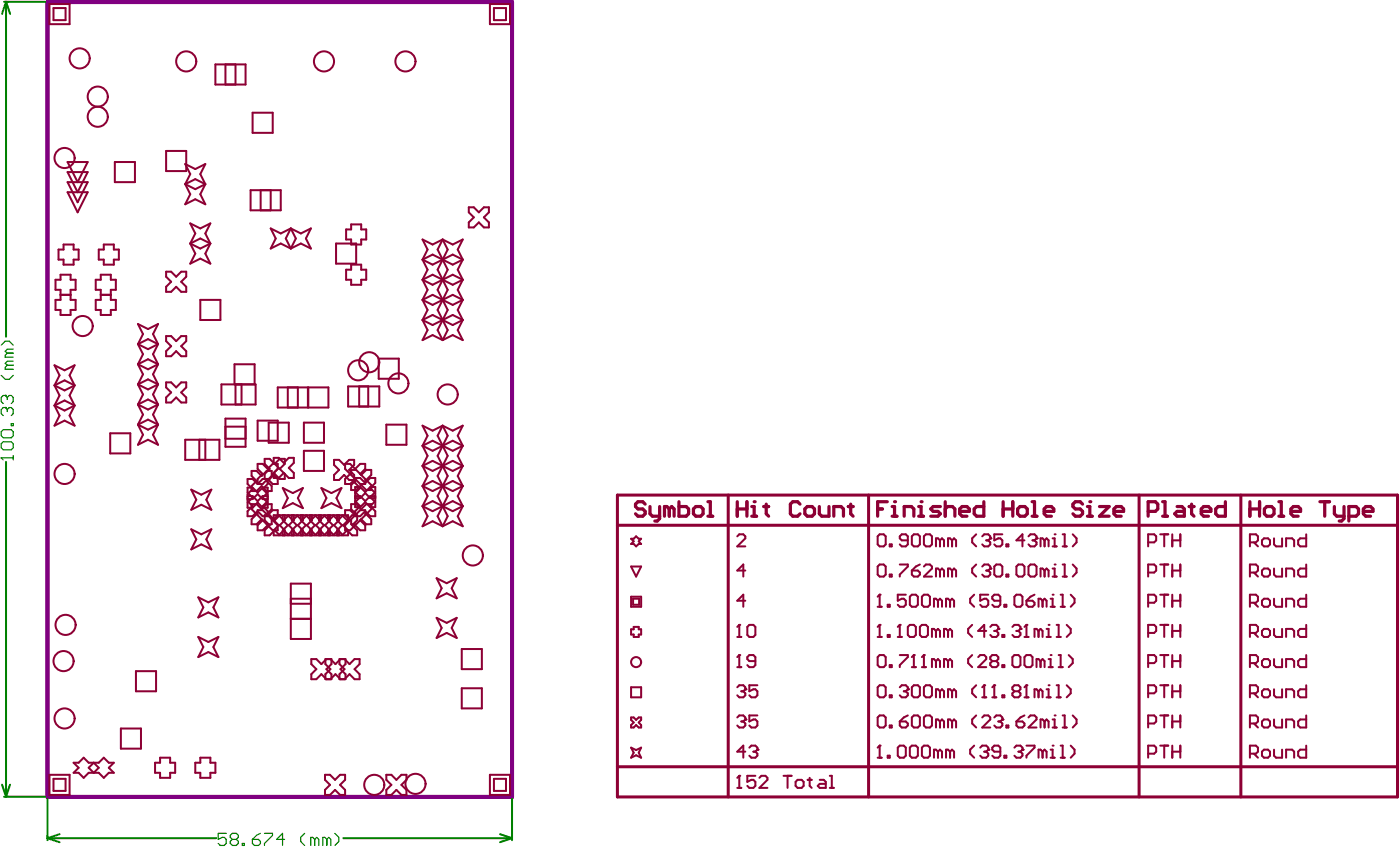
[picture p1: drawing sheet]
<svg xmlns="http://www.w3.org/2000/svg" width="589mm" height="356mm" viewBox="0 0 589 356" stroke-linecap="round" stroke-linejoin="round" font-family="sans-serif">
<path d="M20 .9h195.3v334h-195.3z" fill="none" stroke="#800080" stroke-width="1.7"/>
<path d="M20 .9h195.3v334h-195.3z" fill="none" stroke="#800080" stroke-width=".85"/>
<g fill="none" stroke="#008000" stroke-width=".85">
<path d="M1.7 .8h17.3M2.5 .8l-1.7 5M2.5 .8v140.7M2.5 .8l1.7 5M2.5 194.1v140.7M.8 329.7l1.7 5.1M1.7 334.8h17.3M4.2 329.7l-1.7 5.1M20 335.7v17.3M215.3 335.7v17.3M20 352.2h70.9M20 352.2l5 1.7"/>
<path d="M25 350.5l-5 1.7M144.4 352.2h70.9M210.3 350.5l5 1.7M215.3 352.2l-5 1.7"/>
</g>
<path d="M.5 192.4h5.1M5.6 191.5v1.7" fill="none" stroke="#008000" stroke-width=".51"/>
<circle cx=".5" cy="192.4" r=".25" fill="#008000"/>
<path d="M2.2 171.2h-.8l-.9 .9v1.7l.9 .8M4.7 178h.9v.8h-.9zM.5 192.4l.9 .8M.5 186.5l.9-.9h3.3l.9 .9v1.6l-.9 .9h-3.3l-.9-.9zM.5 181.4l.9-.9h3.3l.9 .9v1.7l-.9 .8h-3.3l-.9-.8z" fill="none" stroke="#008000" stroke-width=".51"/>
<circle cx="2.2" cy="171.2" r=".25" fill="#008000"/>
<path d="M2.2 171.2l.8 .9M2.2 166.2h-.8l-.9 .8v1.7l.9 .8M3 172.1v.8M3 172.1l.9-.9h.8l.9 .9v1.7l-.9 .8" fill="none" stroke="#008000" stroke-width=".51"/>
<circle cx="2.2" cy="166.2" r=".25" fill="#008000"/>
<g fill="none" stroke="#008000" stroke-width=".51">
<path d="M.5 157.7l1.7 1.7h1.7l1.7-1.7M.5 145l1.7-1.7h1.7l1.7 1.7M3 153.5l-.8 .8v.9h3.4M3 148.4l-.8 .9v.8h3.4M3 153.5h2.6M3 148.4h2.6M5.6 151.8h-2.6l-.8 .8 .8 .9M5.6 146.7h-2.6l-.8 .9 .8 .8M2.2 166.2l.8 .8M3 167v.9M3 167l.9-.8h.8l.9 .8v1.7l-.9 .8M95.2 350.2h-3.4v2.5l1.7-.9h.8l.9 .9v1.7l-.9 .8h-1.7l-.8-.8"/>
<path d="M97.7 352.7l-.9-.9v-.8l.9-.8h1.7l.8 .8v.8l-.8 .9M97.7 352.7l-.9 .8v.9l.9 .8h1.7l.8-.8v-.9l-.8-.8M97.7 352.7h1.7M101.9 354.4h.9v.8h-.9zM106.1 352.7h2.6l.8 .8v.9l-.8 .8h-1.7l-.9-.8zM109.5 350.2l-1.7 .8-1.7 1.7M111.2 350.2h3.4v.8l-3.4 3.4v.8M119.7 352.7h-3.4l2.5-2.5v5M128.1 350.2l-1.7 1.6v1.7l1.7 1.7M132.4 352.7l-.9-.9h-.8v3.4M132.4 352.7v2.5M132.4 352.7l.8-.9 .9 .9v2.5"/>
<path d="M137.4 352.7l-.8-.9h-.9v3.4M137.4 352.7v2.5M137.4 352.7l.9-.9 .8 .9v2.5M140.8 350.2l1.7 1.6v1.7l-1.7 1.7"/>
</g>
<g fill="none" stroke="#8d0034" stroke-width=".85">
<path d="M20.8 1.7h8.5v8.5h-8.5zM22.5 3.4h5.1v5.1h-5.1zM206 1.7h8.5v8.5h-8.5zM207.7 3.4h5.1v5.1h-5.1zM90.6 27.1h12.7v8.4h-12.7zM94.8 27.1v8.4M99 27.1v8.4M106.2 47.4h8.5v8.4h-8.5zM28.4 72.3h8.5l-4.3 8.5zM28.4 76.5h8.5l-4.3 8.5zM28.4 68.1h8.5l-4.3 8.4zM48.3 68.1h8.5v8.4h-8.5z"/>
<path d="M69.9 63.4h8.4v8.5h-8.4zM77.9 77.4l2.1-4.2-2.1-4.3 4.2 2.1 4.3-2.1-2.2 4.3 2.2 4.2M77.9 77.4l2.1 4.2-2.1 4.2 4.2-2.1 4.3 2.1-2.2-4.2 2.2-4.2M77.9 77.4l4.2 2.1 4.3-2.1M77.9 77.4l4.2-2.1 4.3 2.1M105.4 79.9h12.7v8.5h-12.7zM109.6 79.9v8.5M113.8 79.9v8.5M28.4 80.8h8.5l-4.3 8.4zM122.3 96l-4.2 2.1-4.3-2.1 2.2 4.2-2.2 4.2 4.3-2.1 4.2 2.1M122.3 96l4.2 2.1 4.3-2.1-2.2 4.2 2.2 4.2-4.3-2.1-4.2 2.1M122.3 96l-2.1 4.2 2.1 4.2"/>
<path d="M122.3 96l2.1 4.2-2.1 4.2M145.6 96.4h2.1v-2.1h4.2v2.1h2.1v4.2h-2.1v2.1h-4.2v-2.1h-2.1zM197.2 87.1h2.1l2.1 2.1 2.1-2.1h2.1v2.1l-2.1 2.1 2.1 2.1v2.2h-2.1l-2.1-2.2-2.1 2.2h-2.1v-2.2l2.1-2.1-2.1-2.1zM23.3 117.5h2.2v-2.1h4.2v2.1h2.1v4.3h-2.1v4.2h2.1v4.2h-2.1v2.1h-4.2v-2.1h-2.2v-4.2h2.2v-4.2h-2.2zM24.6 104.9h2.1v-2.2h4.3v2.2h2.1v4.2h-2.1v2.1h-4.3v-2.1h-2.1zM40.3 117.5h2.1v-2.1h4.2v2.1h2.1v4.3h-2.1v4.2h2.1v4.2h-2.1v2.1h-4.2v-2.1h-2.1v-4.2h2.1v-4.2h-2.1zM41.5 104.9h2.1v-2.2h4.3v2.2h2.1v4.2h-2.1v2.1h-4.3v-2.1h-2.1zM69.9 114.2h2.1l2.1 2.1 2.1-2.1h2.1v2.1l-2.1 2.1 2.1 2.1v2.1h-2.1l-2.1-2.1-2.1 2.1h-2.1v-2.1l2.1-2.1-2.1-2.1zM80 102.3l2.1 4.3-2.1 4.2 4.2-2.1 4.3 2.1-2.1-4.2 2.1-4.3M80 102.3l4.2 2.1 4.3-2.1M80 102.3l4.2-2.1 4.3 2.1M80 102.3l2.1-4.2-2.1-4.2 4.2 2.1 4.3-2.1-2.1 4.2 2.1 4.2"/>
<path d="M141.3 102.3h8.5v8.5h-8.5zM145.6 113.3h2.1v-2.1h4.2v2.1h2.1v4.2h-2.1v2.2h-4.2v-2.2h-2.1zM177.7 117.5l4.2-2.1 8.5 4.3 4.2-2.2M177.7 117.5l4.2 2.2 8.5-4.3 4.2 2.1M177.7 109.1l2.1 4.2-2.1 4.2M177.7 109.1l4.2 2.1 8.5-4.2 4.2 2.1M177.7 117.5l2.1 4.3-2.1 4.2M177.7 109.1l4.2-2.1 8.5 4.2 4.2-2.1M186.2 100.6l4.2 2.1 4.2-2.1-2.1 4.3 2.1 4.2M186.2 100.6l-2.2 4.3 4.3 8.4-4.3 8.5 4.3 8.4-4.3 8.5 2.2 4.2M186.2 100.6l2.1 4.3-4.3 8.4 4.3 8.5-4.3 8.4 4.3 8.5-2.1 4.2M186.2 100.6l-4.3 2.1-4.2-2.1 2.1 4.3-2.1 4.2"/>
<path d="M194.6 117.5l-2.1 4.3 2.1 4.2M194.6 109.1l-2.1 4.2 2.1 4.2M25.5 123.9h4.2M42.4 123.9h4.2M84.2 126h8.5v8.5h-8.5zM177.7 126l2.1 4.2-2.1 4.3M177.7 134.5l4.2-2.2 8.5 4.3 4.2-2.1M177.7 126l4.2-2.1 8.5 4.2 4.2-2.1M177.7 126l4.2 2.1 8.5-4.2 4.2 2.1M177.7 134.5l4.2 2.1 8.5-4.3 4.2 2.2M177.7 134.5l2.1 4.2-2.1 4.2 4.2-2.1 4.3 2.1M194.6 134.5l-2.1 4.2 2.1 4.2-4.2-2.1-4.2 2.1"/>
<path d="M194.6 126l-2.1 4.2 2.1 4.3M58 153.1l2.1 4.2-2.1 4.2M58 144.6l2.1 4.2-2.1 4.3M58 153.1l4.3-2.2 4.2 2.2M58 144.6l4.3-2.1 4.2 2.1M58 144.6l4.3 2.1 4.2-2.1M58 144.6l2.1-4.2-2.1-4.3 4.3 2.2 4.2-2.2-2.1 4.3 2.1 4.2M58 153.1l4.3 2.1 4.2-2.1M66.5 144.6l-2.1 4.2 2.1 4.3M66.5 153.1l-2.1 4.2 2.1 4.2M69.9 141.2h2.1l2.1 2.1 2.1-2.1h2.1v2.1l-2.1 2.1 2.1 2.2v2.1h-2.1l-2.1-2.1-2.1 2.1h-2.1v-2.1l2.1-2.2-2.1-2.1zM159.3 150.7h8.4v8.4h-8.4z"/>
<path d="M22.9 170.4l2.1 4.2-2.1 4.2 4.2-2.1 4.3 2.1-2.1-4.2 2.1-4.2M22.9 170.4l4.2 2.1 4.3-2.1M22.9 161.9l2.1-4.2-2.1-4.2 4.2 2.1 4.3-2.1-2.1 4.2 2.1 4.2M22.9 161.9l2.1 4.3-2.1 4.2M22.9 161.9l4.2-2.1 4.3 2.1M22.9 161.9l4.2 2.1 4.3-2.1M22.9 170.4l4.2-2.1 4.3 2.1M31.4 161.9l-2.1 4.3 2.1 4.2M58 178.4l2.1 4.3-2.1 4.2 4.3-2.1 4.2 2.1-2.1-4.2 2.1-4.3M58 178.4l4.3-2.1 4.2 2.1M58 178.4l4.3 2.1 4.2-2.1M58 170l2.1 4.2-2.1 4.2"/>
<path d="M58 170l4.3 2.1 4.2-2.1M58 161.5l4.3-2.1 4.2 2.1M58 161.5l2.1 4.2-2.1 4.3M58 161.5l4.3 2.1 4.2-2.1M58 170l4.3-2.1 4.2 2.1M66.5 170l-2.1 4.2 2.1 4.2M66.5 161.5l-2.1 4.2 2.1 4.3M69.9 160.7h2.1l2.1 2.1 2.1-2.1h2.1v2.1l-2.1 2.1 2.1 2.1v2.1h-2.1l-2.1-2.1-2.1 2.1h-2.1v-2.1l2.1-2.1-2.1-2.1zM93.1 161.5h14.4v8.5h-14.4zM94.8 175.9h8.5v11.8h-8.5zM94.8 179.3h8.5M98.6 161.5v-8.4h8.5v8.4"/>
<path d="M99 161.5v8.5M101.6 161.5v8.5M108.3 176.7h8.5v8.5h-8.5zM113 177.6h8.5v8.4h-8.5zM116.8 162.8h12.7v8.4h-12.7zM121 162.8v8.4M125.3 162.8v8.4M127.8 177.6h8.5v8.4h-8.5zM129.7 162.8h8.4v8.4h-8.4zM146.4 162.4h13.1v8.4h-13.1zM151.1 162.4v8.4M154.9 162.4v8.4"/>
<path d="M162.5 178.4h8.4v8.5h-8.4zM186.2 178.8l2.1 4.3-4.3 8.4 4.3 8.5-4.3 8.4 4.3 8.5-2.1 4.2M186.2 178.8l-2.2 4.3 4.3 8.4-4.3 8.5 4.3 8.4-4.3 8.5 2.2 4.2M186.2 178.8l-4.3 2.2-4.2-2.2 2.1 4.3-2.1 4.2M186.2 178.8l4.2 2.2 4.2-2.2-2.1 4.3 2.1 4.2M46.3 182.1h8.5v8.4h-8.5zM77.9 184.8h14.4v8.4h-14.4zM83.8 184.8v8.4M86.4 184.8v8.4M94.8 184.3h8.5M105.8 197.9h2.1l2.1 2.1 2.2-2.1h2.1v2.1l-2.1 2.1 2.1 2.1v2.1h-2.1l-2.2-2.1-2.1 2.1h-2.1v-2.1l2.1-2.1-2.1-2.1zM115.1 194.5v-2.1h2.1l2.1 2.1 2.2-2.1h2.1v2.1l-2.1 2.1 2.1 2.1v2.1h-2.1l-3.9-3.8 2.2-2.1v-2.1h-2.2l-2.1 2.1"/>
<path d="M115.1 198.7v2.1h2.1l2.1-2.1M116.8 197v-2.1h-2.1l-2.1 2.1-2.1-2.1h-2.2v2.1l2.2 2.1-2.2 2.2v2.1M119.8 199.1v2.2h-2.2l-2.1-2.2-2.1 2.2h-2.9l-2.2 2.1M127.8 189.4h8.5v8.5h-8.5zM140.5 193.2h2.1l2.1 2.1 2.1-2.1h2.1v2.1l-2.1 2.1 2.1 2.2v2.1h-2.1l-2.1-2.1-2.1 2.1h-2.1v-2.1l2.1-2.2-2.1-2.1zM147.7 197.4h2.1l3.8 3.9v2.1h-2.1l-3.8-3.8zM151.5 199.1l2.1-2.1v-2.1h-2.1l-2.1 2.1-2.1-2.1h-2.2v2.1l2.2 2.1-2.2 2.2v2.1h2.2l2.1-2.1M151.9 199.6l2.1-2.2h2.1v2.2l-2.1 2.1 2.1 2.1v2.1h-2.1l-2.1-2.1-2.1 2.1h-2.1v-2.1l2.1-2.1M177.7 187.3l4.2-2.1 8.5 4.2 4.2-2.1M177.7 187.3l4.2 2.1 8.5-4.2 4.2 2.1M177.7 187.3l2.1 4.2-2.1 4.3M177.7 195.8l2.1 4.2-2.1 4.2"/>
<path d="M177.7 195.8l4.2 2.1 8.5-4.3 4.2 2.2M177.7 195.8l4.2-2.2 8.5 4.3 4.2-2.1M194.6 187.3l-2.1 4.2 2.1 4.3M194.6 195.8l-2.1 4.2 2.1 4.2M80.4 205.7l4.3 2.1 4.2-2.1-2.1 4.3 2.1 4.2-4.2-2.1-4.3 2.1 2.1-4.2zM104.1 204.9h2.1l2.1 2 2.2-2h2.1v2l-2.1 2.2 2.1 2v2.2h-2.1l-2.2-2.2-2.1 2.2h-2.1v-2.2l2.1-2-2.1-2.2zM104.1 208.4h2.1l2.1 2.2 2.2-2.2h2.1M104.1 209.7h2.1l2.1-2.1 2.2 2.1h2.1M108.3 214.4h2.2l3.8 3.8v2.1h-2.1l-3.9-3.8zM111.3 201.3v-2.2l2.1-2.1-2.1-2.1v-2.1h2.1l3.8 3.8-2.5 2.5 2.1 2.2v2.1h-2.1l-2.1-2.1M111.3 216.5h2.1l2.1 2.1 2.1-2.1h3.4l2.1 2.1 2.2-2.1h3.3l2.2 2.1 2.1-2.1h3.4l2.1 2.1 2.1-2.1h3.4l2.1 2.1 2.1-2.1h2.1v2.1l-2.1 2.1 2.1 2.1v2.1h-2.1l-2.1-2.1-2.1 2.1h-3.4l-2.1-2.1-2.1 2.1h-3.4l-2.1-2.1-2.2 2.1h-3.3l-2.2-2.1-2.1 2.1h-3.4l-2.1-2.1-2.1 2.1h-2.1v-2.1l2.1-2.1-2.1-2.1zM112.2 216.1l2.1-2.2v-2.1h-2.1l-2.2 2.1-2.1-2.1h-2.1v2.1l2.1 2.2-2.1 2.1v2.1h2.1l2.1-2.1"/>
<path d="M112.6 201.3v2.1l-2.1 2.1 2.1 2.1v3l-2.1 2.1 2.1 2.1v2.1h-2.1l-2.2-2.1-2.1 2.1h-2.1v-2.1l2.1-2.1-2.1-2.1v-3l2.1-2.1-2.1-2.1v-2.1h2.1l2.1 2.1M112.6 216.5l2.1-2.1h2.1v2.1l-2.1 2.1 2.1 2.1v2.1h-2.1l-2.1-2.1-2.1 2.1h-2.2v-2.1l2.2-2.1M112.6 201.3l-2.1 2.1h-2.2M115.1 216.5h2.1l2.1 2.1 2.2-2.1h3.3l2.2 2.1 2.1-2.1h3.4l2.1 2.1 2.1-2.1h3.4l2.1 2.1 2.1-2.1h2.1v2.1l-2.1 2.1 2.1 2.1v2.1h-2.1l-2.1-2.1-2.1 2.1h-3.4l-2.1-2.1-2.1 2.1h-3.4l-2.1-2.1-2.2 2.1h-3.3l-2.2-2.1-2.1 2.1h-2.1v-2.1l2.1-2.1-2.1-2.1zM118.9 216.5v2.1l2.1 2.1-2.1 2.1v2.1M118.9 205.1l4.2 2.1 4.3-2.1-2.1 4.2 2.1 4.2-4.3-2.1-4.2 2.1 2.1-4.2zM119.8 216.5v2.1l-2.2 2.1 2.2 2.1v2.1M122.7 216.5v2.1l2.1 2.1-2.1 2.1v2.1M123.6 216.5v2.1l-2.1 2.1 2.1 2.1v2.1M126.5 216.5v2.1l2.1 2.1-2.1 2.1v2.1M127.4 216.5v2.1l-2.1 2.1 2.1 2.1v2.1M130.3 216.5v2.1l2.2 2.1-2.2 2.1v2.1"/>
<path d="M131.2 216.5v2.1l-2.1 2.1 2.1 2.1v2.1M134.1 216.5v2.1l2.2 2.1-2.2 2.1v2.1M135 216.5v2.1l-2.1 2.1 2.1 2.1v2.1M135.2 205.1l4.2 2.1 4.2-2.1-2.1 4.2 2.1 4.2-4.2-2.1-4.2 2.1 2.1-4.2zM137.9 216.5v2.1l2.2 2.1-2.2 2.1v2.1M138.8 216.5v2.1l-2.1 2.1 2.1 2.1v2.1M141.8 216.5v2.1l2.1 2.1-2.1 2.1v2.1M142.6 216.5v2.1l-2.1 2.1 2.1 2.1v2.1M147.7 218.2l3.8-3.8h2.1v2.1l-3.8 3.8h-2.1zM149.4 200.8h2.1l2.1 2.1 2.1-2.1h2.1v2.1l-2.1 2.2 2.1 2.1v3.4l-2.1 2.1 2.1 2.1v2.1h-2.1l-2.1-2.1-2.1 2.1h-2.1v-2.1l2.1-2.1-2.1-2.1v-3.4l2.1-2.1-2.1-2.2zM149.4 216.5l-2.1-2.1h-2.2v2.1l2.2 2.1-2.2 2.1v2.1h2.2l2.1-2.1 2.1 2.1h2.1v-2.1l-2.1-2.1M149.4 208.4h2.1l2.1 2.2 2.1-2.2h2.1"/>
<path d="M149.4 204.6h2.1l2.1 2.2 2.1-2.2h2.1v2.2l-2.1 2.1 2.1 2.1v2.1h-2.1l-2.1-2.1-2.1 2.1h-2.1v-2.1l2.1-2.1-2.1-2.1zM149.4 209.3h2.1l2.1-2.1 2.1 2.1h2.1M149.8 216.1l-2.1-2.2v-2.1h2.1l2.1 2.1 2.1-2.1h2.1v2.1l-2.1 2.2 2.1 2.1v2.1h-2.1l-2.1-2.1M177.7 212.7l2.1 4.2-2.1 4.2 4.2-2.1 4.3 2.1M177.7 212.7l4.2-2.1 8.5 4.2 4.2-2.1M177.7 212.7l4.2 2.1 8.5-4.2 4.2 2.1M177.7 204.2l2.1 4.2-2.1 4.3M177.7 204.2l4.2 2.1 8.5-4.2 4.2 2.1M177.7 204.2l4.2-2.1 8.5 4.2 4.2-2.1M194.6 212.7l-2.1 4.2 2.1 4.2-4.2-2.1-4.2 2.1M194.6 204.2l-2.1 4.2 2.1 4.3M80.4 222.4l4.3 2.1 4.2-2.1-2.1 4.2 2.1 4.2-4.2-2.1-4.3 2.1 2.1-4.2z"/>
<path d="M265.4 226.4h1.1l1-1 1.1 1h1l-1 1.1 1 1.1h-1l-1.1 1-1-1h-1.1l1.1-1.1zM265.4 238h4.2l-2.1 4.3zM310.1 225.4l.8-.9h1.7l.9 .9v.8l-3.4 3.4h3.4M313.5 239.7h-3.4l2.5-2.5v5.1M487.9 237.2h3.4M489.6 237.2v5.1M493 239.7h3.4M493 237.2v5.1M496.4 237.2v5.1M83.4 251l4.2 2.1 4.3-2.1-2.2 4.2 2.2 4.2-4.3-2.1-4.2 2.1 2.1-4.2zM122.3 245.2h8.5v23.3h-8.5zM122.3 251.6h8.5"/>
<path d="M122.3 253.7h8.5M183.6 259.6l4.3 2.1 4.2-2.1-2.1 4.2 2.1 4.3-4.2-2.2-4.3 2.2 2.1-4.3zM183.6 242.9l4.3 2.2 4.2-2.2-2.1 4.3 2.1 4.2-4.2-2.1-4.3 2.1 2.1-4.2zM265.4 250.7h4.2v4.2h-4.2zM266.3 251.6h2.5v2.5h-2.5zM313.5 252.4h-3.4l2.5-2.5v5M482.9 240.6h2.5l.8-.9v-1.7l-.8-.8h-2.5v5.1M83.4 267.6l4.2 2.1 4.3-2.1-2.2 4.3 2.2 4.2-4.3-2.1-4.2 2.1 2.1-4.2zM122.3 260h8.5M136.8 276.9h2.6v2.1l-2.1 2.2 2.1 2.1v2.1h-2.6v-2.1l2.2-2.1-2.2-2.2zM137.3 276.9l-2.1 2.1-2.2-2.1h-2.1v2.1l2.1 2.2-2.1 2.1v2.1h2.1l2.2-2.1 2.1 2.1M139 276.9l2.1 2.1 2.1-2.1"/>
<path d="M142.8 276.9h2.5v2.1l-2.1 2.2 2.1 2.1v2.1h-2.5v-2.1l2.1-2.1-2.1-2.2zM144.9 276.9l2.1 2.1 2.1-2.1h2.1v2.1l-2.1 2.2 2.1 2.1v2.1h-2.1l-2.1-2.1-2.1 2.1M194.2 272.7h8.5v8.5h-8.5zM265.4 264.4h1.1v-1h2.1v1h1v2.2h-1v1h-2.1v-1h-1.1zM310.9 275.2v5.1M57.2 282h8.4v8.5h-8.4zM139 285.4l2.1-2.1 2.1 2.1M194.2 289.2h8.5v8.4h-8.5zM265.4 288.8h4.2v4.2h-4.2zM310.1 280.3h1.7M50.8 306.1h8.5v8.5h-8.5zM265.4 301.5h1.1l1 1 1.1-1h1v1l-1 1.1 1 1.1v1h-1l-1.1-1-1 1h-1.1v-1l1.1-1.1-1.1-1.1z"/>
<path d="M265.4 314.1l2.1 1.1 2.1-1.1-1 2.2 1 2.1-2.1-1-2.1 1 1.1-2.1zM20.8 325.6h8.5v8.4h-8.5zM22.5 327.2h5.1v5.1h-5.1zM31 320.5h2.1l2.1-2.1 2.1 2.1h4.2l2.1-2.1 2.2 2.1h2.1l-2.1 2.1 2.1 2.1h-2.1l-2.2 2.1-2.1-2.1h-4.2l-2.1 2.1-2.1-2.1h-2.1l2.1-2.1zM37.3 322.6l2.1-2.1 2.1 2.1-2.1 2.1zM65.2 320.5h2.1v-2.1h4.3v2.1h2.1v4.2h-2.1v2.1h-4.3v-2.1h-2.1zM82.1 320.5h2.1v-2.1h4.3v2.1h2.1v4.2h-2.1v2.1h-4.3v-2.1h-2.1zM136.7 325.6h2.1l2.1 2.1 2.1-2.1h2.1v2.1l-2.1 2.1 2.1 2.1v2.1h-2.1l-2.1-2.1-2.1 2.1h-2.1v-2.1l2.1-2.1-2.1-2.1zM162.5 325.6h2.1l2.1 2.1 2.1-2.1h2.1v2.1l-2.1 2.1 2.1 2.1v2.1h-2.1l-2.1-2.1-2.1 2.1h-2.1v-2.1l2.1-2.1-2.1-2.1zM206 325.6h8.5v8.4h-8.5zM207.7 327.2h5.1v5.1h-5.1z"/>
</g>
<path d="M259.7 208h328v126.9h-328zM306.3 208v126.9M365.3 208v126.9M479.1 208v126.9M521.9 208v126.9M259.7 220.7h328M259.7 322.2h328" fill="none" stroke="#8d0034" stroke-width="1.3"/>
<circle cx="310.9" cy="275.2" r=".42" fill="#8d0034"/>
<path d="M310.1 267.6h1.7M310.9 275.2l-.8 .9M310.9 262.6v5M317.7 277.8h-2.6l-.8-.9v-.8l.8-.9h1.7l.9 .9v3.4l-.9 .8h-1.7l-.8-.8" fill="none" stroke="#8d0034" stroke-width=".85"/>
<circle cx="310.9" cy="262.6" r=".42" fill="#8d0034"/>
<g fill="none" stroke="#8d0034" stroke-width=".85">
<path d="M482.9 227.9h2.5l.8-.9v-1.6l-.8-.9h-2.5v5.1M487.9 224.5h3.4M489.6 224.5v5.1M493 224.5v5.1M493 227h3.4M496.4 224.5v5.1M530.7 239.7l.9-.8h1.7l.8 .8v1.7l-.8 .9h-1.7l-.9-.9zM535.8 238.9v2.5l.9 .9h2.5v-3.4M549.3 237.2v5.1h-2.5l-.8-.9v-1.7l.8-.8h2.5M482.9 253.3h2.5l.8-.9v-1.7l-.8-.8h-2.5v5M487.9 249.9h3.4M489.6 249.9v5"/>
<path d="M493 249.9v5M493 252.4h3.4M496.4 249.9v5M525.7 240.6h2.5l.8-.9v-1.7l-.8-.8h-2.5v5.1M527.4 240.6l1.6 1.7M540.9 242.3v-3.4h2.5l.9 .8v2.6M310.9 262.6l-.8 .8M314.3 263.4l.8-.8h1.7l.9 .8v3.4l-.9 .8h-1.7l-.8-.8zM482.9 265.9h2.5l.8-.8v-1.7l-.8-.8h-2.5v5M482.9 278.6h2.5l.8-.8v-1.7l-.8-.9h-2.5v5.1M487.9 262.6h3.4M487.9 275.2h3.4"/>
<path d="M489.6 262.6v5M489.6 275.2v5.1M493 262.6v5M493 275.2v5.1M493 277.8h3.4M493 265.1h3.4M496.4 262.6v5M496.4 275.2v5.1M482.9 291.3h2.5l.8-.8v-1.7l-.8-.9h-2.5v5.1M487.9 287.9h3.4M489.6 287.9v5.1M493 287.9v5.1"/>
<path d="M493 290.5h3.4M496.4 287.9v5.1M482.9 304h2.5l.8-.9v-1.6l-.8-.9h-2.5v5.1M482.9 316.7h2.5l.8-.9v-1.7l-.8-.8h-2.5v5.1M487.9 300.6h3.4M487.9 313.3h3.4M489.6 300.6v5.1M489.6 313.3v5.1M493 300.6v5.1M493 313.3v5.1M493 303.1h3.4M493 315.8h3.4"/>
<path d="M496.4 300.6v5.1M496.4 313.3v5.1M310.1 331h1.7M310.9 326v5"/>
</g>
<circle cx="310.9" cy="326" r=".42" fill="#8d0034"/>
<path d="M310.1 301.5l.8-.9h1.7l.9 .9v.8M310.9 326l-.8 .8M317.7 326h-3.4v2.5l1.7-.8h.8l.9 .8v1.7l-.9 .8h-1.7l-.8-.8M319.4 326.8l.8-.8h1.7l.9 .8v.9l-3.4 3.3h3.4M329.5 326h3.4M331.2 326v5M334.6 328.5l.8-.8h1.7l.9 .8v1.7l-.9 .8h-1.7l-.8-.8zM339.7 327.7h1.7M340.5 326.8v3.4l.9 .8M344.7 327.7h1.7l.9 .8v2.5h-2.6l-.8-.8 .8-.8h2.6M349 326h.8v5M349 331h1.7" fill="none" stroke="#8d0034" stroke-width=".85"/>
<circle cx="313.5" cy="302.3" r=".42" fill="#8d0034"/>
<path d="M310.1 288.8l.8-.9h1.7l.9 .9v.8M311.8 303.1h.8M312.6 303.1l.9 .9v.8l-.9 .9h-1.7l-.8-.9M313.5 302.3l-.9 .8M318.5 300.6h-3.4v2.5l1.7-.8h.9l.8 .8v1.7l-.8 .9h-1.7l-.9-.9" fill="none" stroke="#8d0034" stroke-width=".85"/>
<circle cx="313.5" cy="289.6" r=".42" fill="#8d0034"/>
<path d="M311.8 290.5h.8M312.6 290.5l.9 .8v.9l-.9 .8h-1.7l-.8-.8M313.5 289.6l-.9 .9M318.5 287.9h-3.4v2.6l1.7-.9h.9l.8 .9v1.7l-.8 .8h-1.7l-.9-.8" fill="none" stroke="#8d0034" stroke-width=".85"/>
<path d="M310.1 210.8v6.1M310.1 213.9h4M314.1 210.8v6.1M316.2 216.9h2M316.2 212.8h1v4.1" fill="none" stroke="#8d0034" stroke-width="1.4"/>
<circle cx="317.2" cy="210.8" r=".68" fill="#8d0034"/>
<g fill="none" stroke="#8d0034" stroke-width="1.4">
<path d="M321.2 212.8h2.1M322.2 211.8v4.1l1.1 1M336.5 211.8l-1.1-1h-2l-1 1v4.1l1 1h2l1.1-1M338.5 213.9l1-1.1h2l1 1.1v2l-1 1h-2l-1-1zM344.6 212.8v3.1l1 1h3v-4.1M350.7 216.9v-4.1h3l1 1.1v3M356.8 212.8h2M357.8 211.8v4.1l1 1M525.7 210.8v6.1M525.7 213.9h4M529.7 210.8v6.1M531.8 213.9l1-1.1h2l1 1.1v2l-1 1h-2l-1-1z"/>
<path d="M537.8 210.8h1.1v6.1M537.8 216.9h2.1M542.9 214.9h4.1v-1l-1-1.1h-2.1l-1 1.1v2l1 1h2.1M555.1 210.8h4.1M557.1 210.8v6.1M561.2 212.8v3.1l1 1h3M565.2 212.8v5.1l-1 1h-1M567.3 216.9h3l1-1v-2l-1-1.1h-3v6.1M573.4 214.9h4v-1l-1-1.1h-2l-1 1.1v2l1 1h2"/>
</g>
<g fill="none" stroke="#8d0034" stroke-width=".85">
<path d="M525.7 227.9h2.5l.8-.9v-1.6l-.8-.9h-2.5v5.1M527.4 227.9l1.6 1.7M530.7 227l.9-.8h1.7l.8 .8v1.7l-.8 .9h-1.7l-.9-.9zM535.8 226.2v2.5l.9 .9h2.5v-3.4M540.9 229.6v-3.4h2.5l.9 .8v2.6M549.3 224.5v5.1h-2.5l-.8-.9v-1.7l.8-.8h2.5M525.7 253.3h2.5l.8-.9v-1.7l-.8-.8h-2.5v5M527.4 253.3l1.6 1.6M530.7 252.4l.9-.8h1.7l.8 .8v1.7l-.8 .8h-1.7l-.9-.8zM535.8 251.6v2.5l.9 .8h2.5v-3.3M540.9 254.9v-3.3h2.5l.9 .8v2.5M549.3 249.9v5h-2.5l-.8-.8v-1.7l.8-.8h2.5"/>
<path d="M525.7 265.9h2.5l.8-.8v-1.7l-.8-.8h-2.5v5M525.7 278.6h2.5l.8-.8v-1.7l-.8-.9h-2.5v5.1M527.4 278.6l1.6 1.7M527.4 265.9l1.6 1.7M530.7 265.1l.9-.9h1.7l.8 .9v1.7l-.8 .8h-1.7l-.9-.8zM530.7 277.8l.9-.9h1.7l.8 .9v1.7l-.8 .8h-1.7l-.9-.8zM535.8 264.2v2.6l.9 .8h2.5v-3.4M535.8 276.9v2.6l.9 .8h2.5v-3.4M540.9 267.6v-3.4h2.5l.9 .9v2.5M549.3 262.6v5h-2.5l-.8-.8v-1.7l.8-.9h2.5M549.3 275.2v5.1h-2.5l-.8-.8v-1.7l.8-.9h2.5M525.7 291.3h2.5l.8-.8v-1.7l-.8-.9h-2.5v5.1"/>
<path d="M527.4 291.3l1.6 1.7M530.7 290.5l.9-.9h1.7l.8 .9v1.7l-.8 .8h-1.7l-.9-.8zM535.8 289.6v2.6l.9 .8h2.5v-3.4M540.9 280.3v-3.4h2.5l.9 .9v2.5M540.9 293v-3.4h2.5l.9 .9v2.5M549.3 287.9v5.1h-2.5l-.8-.8v-1.7l.8-.9h2.5M313.5 315.8h-3.4l2.5-2.5v5.1M315.1 314.1l.9-.8h1.7l.8 .8v.9M525.7 304h2.5l.8-.9v-1.6l-.8-.9h-2.5v5.1M527.4 304l1.6 1.7M530.7 303.1l.9-.8h1.7l.8 .8v1.7l-.8 .9h-1.7l-.9-.9zM535.8 302.3v2.5l.9 .9h2.5v-3.4"/>
<path d="M540.9 305.7v-3.4h2.5l.9 .8v2.6M549.3 300.6v5.1h-2.5l-.8-.9v-1.7l.8-.8h2.5"/>
</g>
<circle cx="318.5" cy="315" r=".42" fill="#8d0034"/>
<g fill="none" stroke="#8d0034" stroke-width=".85">
<path d="M369.1 238l.9-.8h1.6l.9 .8v3.4l-.9 .9h-1.6l-.9-.9zM378.4 237.2h3.4v.8l-3.4 3.4v.9M383.5 239.7h2.5l.9 .9v.8l-.9 .9h-1.7l-.8-.9zM386.9 237.2l-1.7 .8-1.7 1.7M388.6 238l.8-.8h1.7l.8 .8v.9l-3.3 3.4h3.3M395.3 239.7l-.8-.8h-.9v3.4M395.3 239.7v2.6M395.3 239.7l.9-.8 .8 .8v2.6M400.4 239.7l-.8-.8h-.9v3.4M400.4 239.7v2.6M400.4 239.7l.8-.8 .9 .8v2.6M410.5 237.2l-1.6 1.7v1.7l1.6 1.7"/>
<path d="M413.1 238l.8-.8h1.7l.9 .8v.9M374.2 241.4h.8v.9h-.8zM316.8 315.8h.9M317.7 315.8l.8 .9v.8l-.8 .9h-1.7l-.9-.9M318.5 315l-.8 .8M525.7 316.7h2.5l.8-.9v-1.7l-.8-.8h-2.5v5.1M527.4 316.7l1.6 1.7M530.7 315.8l.9-.8h1.7l.8 .8v1.7l-.8 .9h-1.7l-.9-.9zM535.8 315v2.5l.9 .9h2.5v-3.4M540.9 318.4v-3.4h2.5l.9 .8v2.6M549.3 313.3v5.1h-2.5l-.8-.9v-1.7l.8-.8h2.5"/>
</g>
<g fill="none" stroke="#8d0034" stroke-width="1.4">
<path d="M271.3 211.8l-1-1h-2l-1 1v1l1 1.1h2l1 1v1l-1 1h-2l-1-1M273.4 212.8v3.1l1 1h3M277.4 212.8v5.1l-1 1h-1M281.5 213.9l1-1.1 1 1.1v3M281.5 213.9l-1-1.1h-1v4.1M281.5 213.9v3M285.5 210.8v6.1h3.1l1-1v-2l-1-1.1h-3.1M291.6 213.9l1-1.1h2.1l1 1.1v2l-1 1h-2.1l-1-1zM297.7 210.8h1v6.1M297.7 216.9h2M482.9 214.9h3l1-1v-2.1l-1-1h-3v6.1M489 210.8h1v6.1"/>
<path d="M489 216.9h2M495 212.8h2.1l1 1.1v3h-3.1l-1-1 1-1h3.1M500.1 212.8h2M501.1 211.8v4.1l1 1M505.2 214.9h4.1v-1l-1.1-1.1h-2l-1 1.1v2l1 1h2M515.3 210.8v6.1h-3l-1-1v-2l1-1.1h3"/>
</g>
<circle cx="416.5" cy="238.9" r=".42" fill="#8d0034"/>
<path d="M414.8 239.7h.8M415.6 239.7l.9 .9v.8l-.9 .9h-1.7l-.8-.9M416.5 238.9l-.9 .8M418.2 238l.8-.8h1.7l.8 .8v3.4l-.8 .9h-1.7l-.8-.9zM427.5 238l.8-.8h1.7l.8 .8v3.4l-.8 .9h-1.7l-.8-.9zM432.5 238l.9-.8h1.7l.8 .8v3.4l-.8 .9h-1.7l-.9-.9zM439.3 239.7l-.8-.8h-.9v3.4M439.3 239.7v2.6M439.3 239.7l.9-.8 .8 .8v2.6M442.7 238.9h.8v3.4M423.2 241.4h.9v.9h-.9zM442.7 242.3h1.7" fill="none" stroke="#8d0034" stroke-width=".85"/>
<circle cx="443.5" cy="237.2" r=".42" fill="#8d0034"/>
<g fill="none" stroke="#8d0034" stroke-width=".85">
<path d="M446.9 237.2h.9v5.1M451.1 237.2l1.7 1.7v1.7l-1.7 1.7M446.9 242.3h1.7M369.1 301.5l.9-.9h1.6l.9 .9v3.3l-.9 .9h-1.6l-.9-.9zM374.2 304.8h.8v.9h-.8zM378.4 303.1h2.5l.9 .9v.8l-.9 .9h-1.6l-.9-.9zM381.8 300.6l-1.7 .9-1.7 1.6M383.5 301.5l.8-.9h1.7l.9 .9v3.3l-.9 .9h-1.7l-.8-.9zM388.6 301.5l.8-.9h1.7l.8 .9v3.3l-.8 .9h-1.7l-.8-.9zM395.3 303.1l-.8-.8h-.9v3.4M395.3 303.1v2.6M395.3 303.1l.9-.8 .8 .8v2.6"/>
<path d="M400.4 303.1l-.8-.8h-.9v3.4M400.4 303.1v2.6M400.4 303.1l.8-.8 .9 .8v2.6M410.5 300.6l-1.6 1.7v1.7l1.6 1.7M413.1 301.5l.8-.9h1.7l.9 .9v.8l-3.4 3.4h3.4M418.2 301.5l.8-.9h1.7l.8 .9v.8"/>
</g>
<circle cx="421.5" cy="302.3" r=".42" fill="#8d0034"/>
<path d="M419.9 303.1h.8M420.7 303.1l.8 .9v.8l-.8 .9h-1.7l-.8-.9M421.5 302.3l-.8 .8M423.2 304.8h.9v.9h-.9zM427.5 303.1h2.5l.8 .9v.8l-.8 .9h-1.7l-.8-.9zM430.8 300.6l-1.6 .9-1.7 1.6M432.5 301.5l.9-.9h1.7l.8 .9v.8l-3.4 3.4h3.4M439.3 303.1l-.8-.8h-.9v3.4M439.3 303.1v2.6M439.3 303.1l.9-.8 .8 .8v2.6M442.7 305.7h1.7M442.7 302.3h.8v3.4" fill="none" stroke="#8d0034" stroke-width=".85"/>
<circle cx="443.5" cy="300.6" r=".42" fill="#8d0034"/>
<path d="M369.1 288.8l.9-.9h1.6l.9 .9v3.4l-.9 .8h-1.6l-.9-.8zM374.2 292.2h.8v.8h-.8zM378.4 288.8l.9-.9h1.6l.9 .9v.8M446.9 305.7h1.7M446.9 300.6h.9v5.1M451.1 300.6l1.7 1.7v1.7l-1.7 1.7" fill="none" stroke="#8d0034" stroke-width=".85"/>
<circle cx="381.8" cy="289.6" r=".42" fill="#8d0034"/>
<g fill="none" stroke="#8d0034" stroke-width=".85">
<path d="M380.1 290.5h.8M380.9 290.5l.9 .8v.9l-.9 .8h-1.6l-.9-.8M381.8 289.6l-.9 .9M383.5 288.8l.8-.9h1.7l.9 .9v3.4l-.9 .8h-1.7l-.8-.8zM388.6 288.8l.8-.9h1.7l.8 .9v3.4l-.8 .8h-1.7l-.8-.8zM395.3 290.5l-.8-.9h-.9v3.4M395.3 290.5v2.5M395.3 290.5l.9-.9 .8 .9v2.5M400.4 290.5l-.8-.9h-.9v3.4M400.4 290.5v2.5M400.4 290.5l.8-.9 .9 .9v2.5M410.5 287.9l-1.6 1.7v1.7l1.6 1.7"/>
<path d="M413.1 293h1.7M413.9 287.9v5.1"/>
</g>
<circle cx="413.9" cy="287.9" r=".42" fill="#8d0034"/>
<path d="M413.9 287.9l-.8 .9M417.3 293h1.7M418.2 287.9v5.1" fill="none" stroke="#8d0034" stroke-width=".85"/>
<circle cx="418.2" cy="287.9" r=".42" fill="#8d0034"/>
<path d="M418.2 287.9l-.9 .9M421.5 292.2h.9v.8h-.9zM426.6 290.5l-.8 .8v.9l.8 .8h1.7l.9-.8v-.9l-.9-.8M426.6 290.5l-.8-.9v-.8l.8-.9h1.7l.9 .9v.8l-.9 .9M426.6 290.5h1.7M430.8 293h1.7M431.7 287.9v5.1" fill="none" stroke="#8d0034" stroke-width=".85"/>
<circle cx="431.7" cy="287.9" r=".42" fill="#8d0034"/>
<path d="M431.7 287.9l-.9 .9M436.8 290.5l-.9-.9h-.8v3.4M436.8 290.5v2.5M436.8 290.5l.8-.9 .9 .9v2.5M440.2 289.6h.8v3.4M440.2 293h1.6" fill="none" stroke="#8d0034" stroke-width=".85"/>
<circle cx="441" cy="287.9" r=".42" fill="#8d0034"/>
<path d="M369.1 276.1l.9-.9h1.6l.9 .9v3.4l-.9 .8h-1.6l-.9-.8zM374.2 279.5h.8v.8h-.8zM378.4 275.2h3.4v.9l-3.4 3.4v.8M384.3 275.2v5.1M383.5 280.3h1.7M444.4 293h1.7M444.4 287.9h.8v5.1M448.6 287.9l1.7 1.7v1.7l-1.7 1.7" fill="none" stroke="#8d0034" stroke-width=".85"/>
<circle cx="384.3" cy="275.2" r=".42" fill="#8d0034"/>
<path d="M384.3 275.2l-.8 .9M388.6 275.2v5.1M387.7 280.3h1.7" fill="none" stroke="#8d0034" stroke-width=".85"/>
<circle cx="388.6" cy="275.2" r=".42" fill="#8d0034"/>
<g fill="none" stroke="#8d0034" stroke-width=".85">
<path d="M388.6 275.2l-.9 .9M393.6 277.8l-.8-.9h-.9v3.4M393.6 277.8v2.5M393.6 277.8l.9-.9 .8 .9v2.5M398.7 277.8l-.8-.9h-.9v3.4M398.7 277.8v2.5M398.7 277.8l.9-.9 .8 .9v2.5M408.9 275.2l-1.7 1.7v1.7l1.7 1.7M411.4 276.1l.8-.9h1.7l.9 .9v.8l-3.4 3.4h3.4M417.3 277.8l-.8 .8v.9l.8 .8h1.7l.9-.8v-.9l-.9-.8M417.3 277.8l-.8-.9v-.8l.8-.9h1.7l.9 .9v.8l-.9 .9M417.3 277.8h1.7"/>
<path d="M421.5 279.5h.9v.8h-.9zM425.8 276.1l.8-.9h1.7l.9 .9v3.4l-.9 .8h-1.7l-.8-.8zM430.8 276.1l.9-.9h1.7l.8 .9v3.4l-.8 .8h-1.7l-.9-.8zM437.6 277.8l-.8-.9h-.9v3.4M437.6 277.8v2.5M437.6 277.8l.9-.9 .8 .9v2.5M441 276.9h.8v3.4M441 280.3h1.7"/>
</g>
<circle cx="441.8" cy="275.2" r=".42" fill="#8d0034"/>
<path d="M369.1 267.6h1.7M370 262.6v5M445.2 275.2h.9v5.1M449.5 275.2l1.6 1.7v1.7l-1.6 1.7M445.2 280.3h1.7" fill="none" stroke="#8d0034" stroke-width=".85"/>
<circle cx="370" cy="262.6" r=".42" fill="#8d0034"/>
<path d="M370 262.6l-.9 .8M373.3 266.8h.9v.8h-.9zM377.6 267.6h1.7M378.4 262.6v5" fill="none" stroke="#8d0034" stroke-width=".85"/>
<circle cx="378.4" cy="262.6" r=".42" fill="#8d0034"/>
<path d="M378.4 262.6l-.8 .8M381.8 263.4l.8-.8h1.7l.9 .8v3.4l-.9 .8h-1.7l-.8-.8zM386.9 263.4l.8-.8h1.7l.8 .8v3.4l-.8 .8h-1.7l-.8-.8zM393.6 265.1l-.8-.9h-.9v3.4M393.6 265.1v2.5M393.6 265.1l.9-.9 .8 .9v2.5M398.7 265.1l-.8-.9h-.9v3.4M398.7 265.1v2.5M398.7 265.1l.9-.9 .8 .9v2.5M408.9 262.6l-1.7 1.6v1.7l1.7 1.7M414.8 265.1h-3.4l2.5-2.5v5M416.5 263.4l.8-.8h1.7l.9 .8v.8" fill="none" stroke="#8d0034" stroke-width=".85"/>
<circle cx="419.9" cy="264.2" r=".42" fill="#8d0034"/>
<path d="M418.2 265.1h.8M419 265.1l.9 .8v.9l-.9 .8h-1.7l-.8-.8M419.9 264.2l-.9 .9M421.5 266.8h.9v.8h-.9zM425.8 263.4l.8-.8h1.7l.9 .8v.8" fill="none" stroke="#8d0034" stroke-width=".85"/>
<circle cx="429.2" cy="264.2" r=".42" fill="#8d0034"/>
<path d="M427.5 265.1h.8M428.3 265.1l.9 .8v.9l-.9 .8h-1.7l-.8-.8M429.2 264.2l-.9 .9M430.8 267.6h1.7M431.7 262.6v5" fill="none" stroke="#8d0034" stroke-width=".85"/>
<circle cx="431.7" cy="262.6" r=".42" fill="#8d0034"/>
<path d="M431.7 262.6l-.9 .8M436.8 265.1l-.9-.9h-.8v3.4M436.8 265.1v2.5M436.8 265.1l.8-.9 .9 .9v2.5M440.2 264.2h.8v3.4M440.2 267.6h1.6" fill="none" stroke="#8d0034" stroke-width=".85"/>
<circle cx="441" cy="262.6" r=".42" fill="#8d0034"/>
<path d="M369.1 254.9h1.7M370 249.9v5M444.4 267.6h1.7M444.4 262.6h.8v5M448.6 262.6l1.7 1.6v1.7l-1.7 1.7" fill="none" stroke="#8d0034" stroke-width=".85"/>
<circle cx="370" cy="249.9" r=".42" fill="#8d0034"/>
<g fill="none" stroke="#8d0034" stroke-width=".85">
<path d="M370 249.9l-.9 .8M373.3 254.1h.9v.8h-.9zM380.9 249.9h-3.3v2.5l1.7-.8h.8l.8 .8v1.7l-.8 .8h-1.7l-.8-.8M382.6 250.7l.9-.8h1.7l.8 .8v3.4l-.8 .8h-1.7l-.9-.8zM387.7 250.7l.9-.8h1.6l.9 .8v3.4l-.9 .8h-1.6l-.9-.8zM394.5 252.4l-.9-.8h-.8v3.3M394.5 252.4v2.5M394.5 252.4l.8-.8 .9 .8v2.5M399.6 252.4l-.9-.8h-.8v3.3M399.6 252.4v2.5M399.6 252.4l.8-.8 .8 .8v2.5M409.7 249.9l-1.7 1.7v1.7l1.7 1.6"/>
<path d="M415.6 249.9h-3.4v2.5l1.7-.8h.9l.8 .8v1.7l-.8 .8h-1.7l-.9-.8M420.7 252.4h-2.5l-.9-.8v-.9l.9-.8h1.7l.8 .8v3.4l-.8 .8h-1.7l-.9-.8M422.4 254.1h.8v.8h-.8zM426.6 250.7l.9-.8h1.7l.8 .8v3.4l-.8 .8h-1.7l-.9-.8zM431.7 252.4h2.5l.9 .9v.8l-.9 .8h-1.7l-.8-.8zM435.1 249.9l-1.7 .8-1.7 1.7M438.5 252.4l-.9-.8h-.8v3.3M438.5 252.4v2.5M438.5 252.4l.8-.8 .9 .8v2.5M441.8 254.9h1.7M441.8 251.6h.9v3.3"/>
</g>
<circle cx="442.7" cy="249.9" r=".42" fill="#8d0034"/>
<g fill="none" stroke="#8d0034" stroke-width=".85">
<path d="M369.1 225.4l.9-.9h1.6l.9 .9v3.3l-.9 .9h-1.6l-.9-.9zM374.2 228.7h.8v.9h-.8zM381.8 227h-2.5l-.9-.8v-.8l.9-.9h1.6l.9 .9v3.3l-.9 .9h-1.6l-.9-.9M383.5 225.4l.8-.9h1.7l.9 .9v3.3l-.9 .9h-1.7l-.8-.9zM388.6 225.4l.8-.9h1.7l.8 .9v3.3l-.8 .9h-1.7l-.8-.9zM395.3 227l-.8-.8h-.9v3.4M395.3 227v2.6M395.3 227l.9-.8 .8 .8v2.6M400.4 227l-.8-.8h-.9v3.4M400.4 227v2.6M400.4 227l.8-.8 .9 .8v2.6M410.5 224.5l-1.6 1.7v1.7l1.6 1.7"/>
<path d="M413.1 225.4l.8-.9h1.7l.9 .9v.8M446.1 254.9h1.7M446.1 249.9h.8v5M450.3 249.9l1.6 1.7v1.7l-1.6 1.6"/>
</g>
<circle cx="416.5" cy="226.2" r=".42" fill="#8d0034"/>
<path d="M414.8 227h.8M415.6 227l.9 .9v.8l-.9 .9h-1.7l-.8-.9M416.5 226.2l-.9 .8M421.5 224.5h-3.3v2.5l1.7-.8h.8l.8 .8v1.7l-.8 .9h-1.7l-.8-.9M423.2 228.7h.9v.9h-.9zM430.8 227h-3.3l2.5-2.5v5.1M432.5 225.4l.9-.9h1.7l.8 .9v.8" fill="none" stroke="#8d0034" stroke-width=".85"/>
<circle cx="435.9" cy="226.2" r=".42" fill="#8d0034"/>
<path d="M434.2 227h.9M435.1 227l.8 .9v.8l-.8 .9h-1.7l-.9-.9M435.9 226.2l-.8 .8M439.3 227l-.8-.8h-.9v3.4M439.3 227v2.6M439.3 227l.9-.8 .8 .8v2.6M442.7 229.6h1.7M442.7 226.2h.8v3.4" fill="none" stroke="#8d0034" stroke-width=".85"/>
<circle cx="443.5" cy="224.5" r=".42" fill="#8d0034"/>
<path d="M446.9 229.6h1.7M446.9 224.5h.9v5.1M451.1 224.5l1.7 1.7v1.7l-1.7 1.7" fill="none" stroke="#8d0034" stroke-width=".85"/>
<path d="M369.1 213.9h2M373.2 210.8h-4.1v6.1M375.2 216.9h2M375.2 212.8h1v4.1" fill="none" stroke="#8d0034" stroke-width="1.4"/>
<circle cx="376.2" cy="210.8" r=".68" fill="#8d0034"/>
<path d="M380.3 216.9v-4.1h3l1 1.1v3M386.4 212.8h1v4.1M386.4 216.9h2" fill="none" stroke="#8d0034" stroke-width="1.4"/>
<circle cx="387.4" cy="210.8" r=".68" fill="#8d0034"/>
<g fill="none" stroke="#8d0034" stroke-width="1.4">
<path d="M395.5 212.8h-3.1l-1 1.1 1 1h2.1l1 1-1 1h-3.1M397.5 213.9l1-1.1h2.1l1 1.1v3M397.5 210.8v6.1M403.6 214.9h4.1v-1l-1-1.1h-2.1l-1 1.1v2l1 1h2.1M413.8 210.8v6.1h-3.1l-1-1v-2l1-1.1h3.1M421.9 210.8v6.1M421.9 213.9h4M425.9 210.8v6.1M428 213.9l1-1.1h2l1 1.1v2l-1 1h-2l-1-1zM434.1 216.9h2M434.1 210.8h1v6.1M439.1 214.9h4.1v-1l-1-1.1h-2l-1.1 1.1v2l1.1 1h2"/>
<path d="M455.3 211.8l-1-1h-2.1l-1 1v1l1 1.1h2.1l1 1v1l-1 1h-2.1l-1-1M457.3 216.9h2.1M457.3 212.8h1v4.1"/>
</g>
<circle cx="458.3" cy="210.8" r=".68" fill="#8d0034"/>
<path d="M462.4 212.8h4.1l-4.1 4.1h4.1M468.5 214.9h4v-1l-1-1.1h-2l-1 1.1v2l1 1h2" fill="none" stroke="#8d0034" stroke-width="1.4"/>
<path d="M369.1 318.4h1.7M370 313.3v5.1" fill="none" stroke="#8d0034" stroke-width=".85"/>
<circle cx="370" cy="313.3" r=".42" fill="#8d0034"/>
<g fill="none" stroke="#8d0034" stroke-width=".85">
<path d="M370 313.3l-.9 .8M373.3 317.5h.9v.9h-.9zM377.6 314.1l.8-.8h1.7l.8 .8v3.4l-.8 .9h-1.7l-.8-.9zM382.6 314.1l.9-.8h1.7l.8 .8v3.4l-.8 .9h-1.7l-.9-.9zM387.7 314.1l.9-.8h1.6l.9 .8v3.4l-.9 .9h-1.6l-.9-.9zM394.5 315.8l-.9-.8h-.8v3.4M394.5 315.8v2.6M394.5 315.8l.8-.8 .9 .8v2.6M399.6 315.8l-.9-.8h-.8v3.4M399.6 315.8v2.6M399.6 315.8l.8-.8 .8 .8v2.6M409.7 313.3l-1.7 1.7v1.7l1.7 1.7"/>
<path d="M412.2 314.1l.9-.8h1.7l.8 .8v.9"/>
</g>
<circle cx="415.6" cy="315" r=".42" fill="#8d0034"/>
<path d="M413.9 315.8h.9M414.8 315.8l.8 .9v.8l-.8 .9h-1.7l-.9-.9M415.6 315l-.8 .8M420.7 315.8h-2.5l-.9-.8v-.9l.9-.8h1.7l.8 .8v3.4l-.8 .9h-1.7l-.9-.9M422.4 317.5h.8v.9h-.8zM426.6 314.1l.9-.8h1.7l.8 .8v.9" fill="none" stroke="#8d0034" stroke-width=".85"/>
<circle cx="430" cy="315" r=".42" fill="#8d0034"/>
<path d="M428.3 315.8h.9M429.2 315.8l.8 .9v.8l-.8 .9h-1.7l-.9-.9M430 315l-.8 .8M431.7 313.3h3.4v.8l-3.4 3.4v.9M438.5 315.8l-.9-.8h-.8v3.4M438.5 315.8v2.6M438.5 315.8l.8-.8 .9 .8v2.6M441.8 318.4h1.7M441.8 315h.9v3.4" fill="none" stroke="#8d0034" stroke-width=".85"/>
<circle cx="442.7" cy="313.3" r=".42" fill="#8d0034"/>
<g fill="none" stroke="#8d0034" stroke-width=".85">
<path d="M446.1 318.4h1.7M446.1 313.3h.8v5.1M450.3 313.3l1.6 1.7v1.7l-1.6 1.7"/>
<circle cx="33.5" cy="24.5" r="4.2"/>
<circle cx="78.3" cy="25.8" r="4.2"/>
<circle cx="136.3" cy="25.8" r="4.2"/>
<circle cx="170.5" cy="25.8" r="4.2"/>
<circle cx="41.1" cy="40.6" r="4.2"/>
<circle cx="41.1" cy="49.1" r="4.2"/>
<circle cx="27.2" cy="66.4" r="4.2"/>
<circle cx="34.8" cy="137" r="4.2"/>
<circle cx="150.6" cy="155.6" r="4.2"/>
<circle cx="155.3" cy="152.2" r="4.2"/>
<circle cx="167.6" cy="161.1" r="4.2"/>
<circle cx="188.3" cy="165.7" r="4.2"/>
<circle cx="27.2" cy="199.1" r="4.2"/>
<circle cx="198.8" cy="233.4" r="4.2"/>
<circle cx="26.7" cy="277.8" r="4.2"/>
<circle cx="27.6" cy="262.6" r="4.2"/>
<circle cx="267.5" cy="278.2" r="2.11"/>
<circle cx="27.2" cy="301.9" r="4.2"/>
<circle cx="157.4" cy="329.8" r="4.2"/>
<circle cx="174.7" cy="329.4" r="4.2"/>
</g>
</svg>
